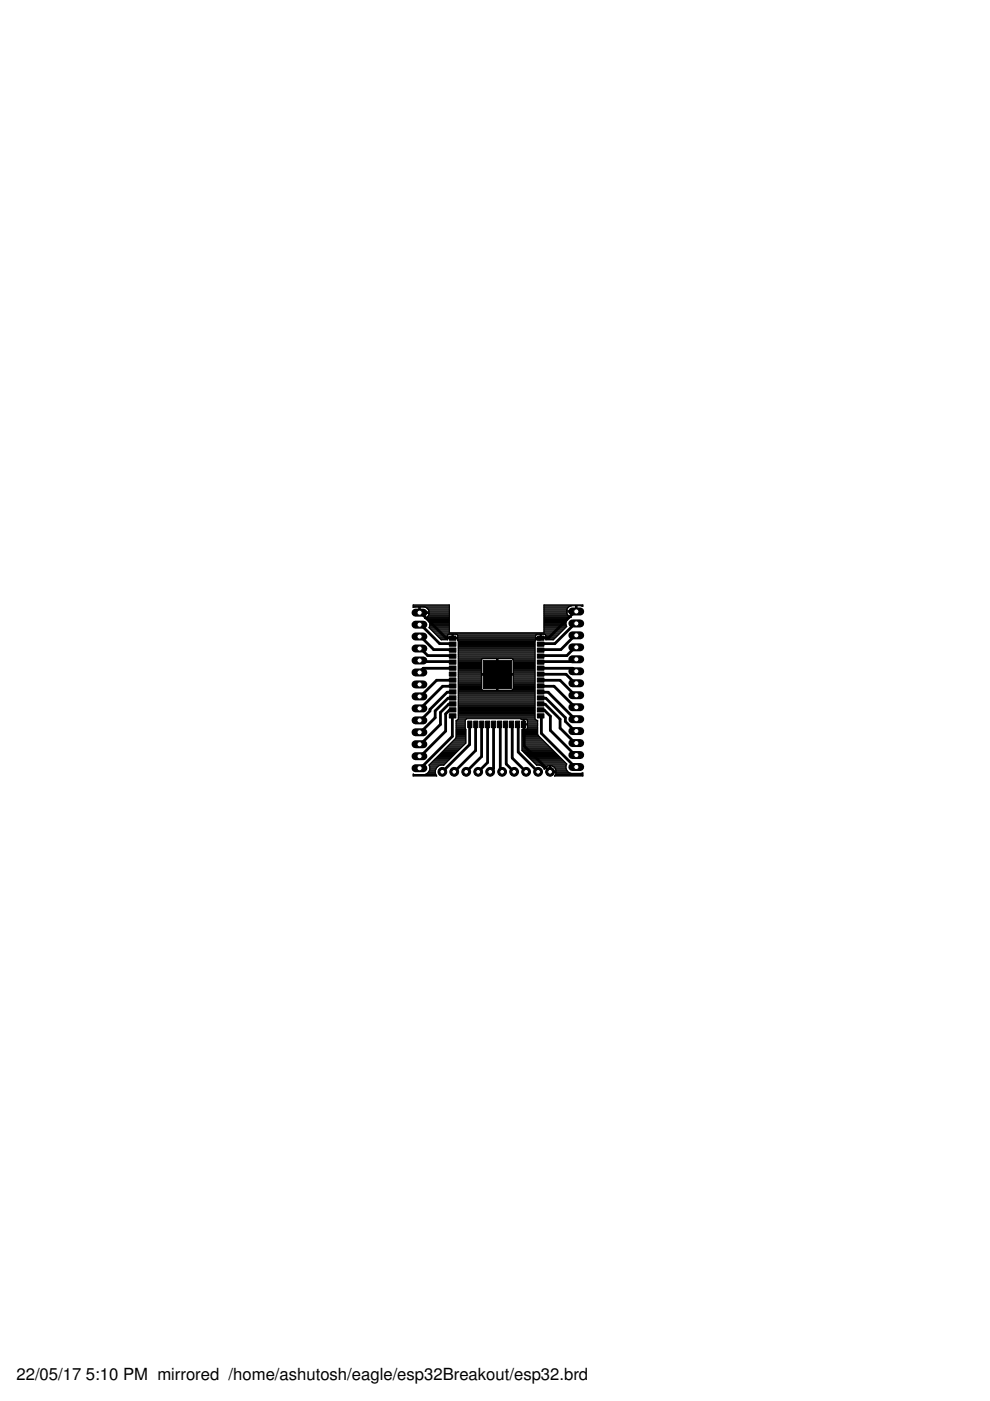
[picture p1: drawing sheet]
<svg xmlns="http://www.w3.org/2000/svg" width="210mm" height="297mm" viewBox="0 0 210 297" stroke-linecap="round" stroke-linejoin="round" font-family="sans-serif">
<defs><g id="words">
<g font-size="3.5">
<text x="3.5" y="292.5">22/05/17</text>
<text x="18.2" y="292.5">5:10 PM mirrored /home/ashutosh/eagle/esp32Breakout/esp32.brd</text>
</g>
</g></defs>
<g fill="#000" stroke="#000" stroke-width=".21">
<path d="M95.3 134.9h1.4v.8h-1.4zM95.3 136.1h1.4v.9h-1.4zM95.3 137.4h1.4v.9h-1.4zM95.3 138.7h1.4v.9h-1.4zM95.3 139.9h1.4v.9h-1.4zM102.4 140h6v6h-6zM113.9 134.9h1.4v.8h-1.4zM113.9 136.1h1.4v.9h-1.4zM113.9 137.4h1.4v.9h-1.4zM113.9 138.7h1.4v.9h-1.4zM113.9 139.9h1.4v.9h-1.4zM95.3 141.2h1.4v.9h-1.4z"/>
<path d="M95.3 142.5h1.4v.9h-1.4zM95.3 143.7h1.4v.9h-1.4zM95.3 145h1.4v.9h-1.4zM95.3 146.3h1.4v.9h-1.4zM95.3 147.5h1.4v.9h-1.4zM95.3 148.8h1.4v.9h-1.4zM95.3 150.1h1.4v.9h-1.4zM95.3 151.3h1.4v.9h-1.4zM99.2 152.9h.9v1.4h-.9zM100.4 152.9h.9v1.4h-.9zM101.7 152.9h.9v1.4h-.9zM103 152.9h.8v1.4h-.8z"/>
<path d="M104.2 152.9h.9v1.4h-.9zM105.5 152.9h.9v1.4h-.9zM106.8 152.9h.9v1.4h-.9zM108 152.9h.9v1.4h-.9zM109.3 152.9h.9v1.4h-.9zM110.6 152.9h.9v1.4h-.9zM113.9 141.2h1.4v.9h-1.4zM113.9 142.5h1.4v.9h-1.4zM113.9 143.7h1.4v.9h-1.4zM113.9 145h1.4v.9h-1.4zM113.9 146.3h1.4v.9h-1.4zM113.9 147.5h1.4v.9h-1.4z"/>
<path d="M113.9 148.8h1.4v.9h-1.4zM113.9 150.1h1.4v.9h-1.4zM113.9 151.3h1.4v.9h-1.4z"/>
</g>
<g fill="none" stroke="#000" stroke-width=".59">
<path d="M88.9 129.9l.4 .1 5.2 5.2 1.5 .1M88.9 132.4v.1M88.9 135h.4l2.6 2.7 4.1 .1M88.9 137.5l.4 .1 1.4 1.4 5.3 .1M88.9 132.5h.4l3.9 4 2.8 .1M122.2 129.6h-.3l-5.5 5.6h-1.6l-.3 .3h-.7M122.2 132.2h-.3l-4.3 4.3-3 .1M122.2 134.7h-.3l-3 3-4.3 .1M122.2 137.2h-.3l-1.7 1.8-5.6 .1M122.2 139.8l-.6 .5-7 .1M88.9 140l.2 .3 6.9 .1M96 141.6l-6.3 .1-.8 .9"/>
<path d="M96 144.2h-3.4l-3.3 3.4-.4 .1M96 145.4l-2.1 .1-4.6 4.6-.4 .1M96 146.7l-1.2 .1-3.6 3.6v.3l-1.9 1.9-.4 .1M96 148h-1l-2.7 2.7v1.5l-3 3-.4 .1M96 149.2l-.9 .1-1.7 1.7v2.6l-4.1 4.1-.4 .1M96 150.5l-.7 .1-.8 .8v3.6l-5.2 5.3h-.4M96 151.8l-.1 4.3-6.6 6.7-.4 .1M99.6 153.6v4.3l-5.8 5.7M100.9 153.6l-.1 5.5-4.5 4.5M102.2 153.6l-.1 6.8-3.3 3.2M103.4 153.6v8.1l-2 1.9M104.7 153.6l-.1 9.3-.7 .7"/>
<path d="M105.9 153.6l.2 .2v9.5l.3 .3M106.4 143h-1M107.2 153.6l.1 .2v8.2l1.7 1.6M108.5 153.6l.1 .2v6.9l2.9 2.9M109.7 153.6l.2 .2v5.6l4.2 4.2M111 153.6l.1 .2v4.4l5.5 5.4M114.6 142.9l5.4 .1 1.9 1.9h.3M114.6 141.6l6.9 .1 .7 .6M114.6 144.2h4.1l3.2 3.2h.3M114.6 145.4l2.9 .1 4.4 4.4h.3M114.6 146.7l1.6 .1 5.7 5.7h.3M114.6 148h1.1l4.2 4.2v.8l2 2h.3"/>
<path d="M114.6 149.2l1 .1 3.1 3.2v1.9l3.2 3.1h.3M114.6 150.5l.8 .1 1.3 1.2v3.1l5.2 5.2h.3M114.6 151.8h.2v3.7l7.1 7.1h.3"/>
</g>
<g fill="none" stroke="#000" stroke-width=".25">
<path d="M87.6 128.4h7.7M87.6 128.7h7.7M88 128.7l-.4 .1v-.6h7.7v6M88.8 128.7v1.1h6.5M88.8 129.6h.3M88.8 129.3h.3M88.8 129.1h.3M88.8 128.9h.3M89.1 128.7v1.3h6.2M89.9 128.7a1.24 1.24 0 0 1 1.1 1.1M90 131.1h5.3M90.5 128.9h4.8"/>
<path d="M90.5 130.9h4.8M90.6 131.3h4.7M90.7 130.7h4.6M90.7 129.1h4.6M90.8 131.6h4.5M90.8 129.3h4.5M90.9 130.5h4.4M91 131.8h4.3M91 130.2h4.3M91 129.6h4.3M91 130l-.4 .8-.5 .3a1.41 1.41 0 0 1 1 1.6M91 133.1h4.3"/>
<path d="M91 132.9h4.3M91.1 132h4.2M91.1 132.7l-.1 .4 2.6 2.6h1.3v-.3h1v-.9h-.7l-.3 .2M91.1 132.7h4.2M91.1 132.4h4.2M91.1 132.2h4.2M91.2 133.3h4.1M91.4 133.5h3.9M91.7 133.8h3.6M91.9 134h3.4M92.1 134.2h26.6M92.3 134.4h26.2"/>
<path d="M92.6 134.7h2.3M92.8 134.9h2.1M93 135.1h1.9M93.2 135.3h2.7M93.5 135.6h1.4M94.9 134.7v.5h2.1v-.4l-.2-.3h-.7v.9h.9l.2 .5v16.5M95.9 135.1h.2M95.9 134.9h.2M95.9 134.7h.2M96.1 135.3h18.5M97 134.7h16.6M97 135.8h16.6"/>
<path d="M97 135.6h16.6M97 135.1h16.6M97 134.9h16.6M97.2 140h4.9M97.2 139.8h4.9M97.2 139.6h16.2M97.2 139.3h16.2M97.2 139.1h16.2M97.2 138.9h16.2M97.2 138.7h16.2M97.2 138.4h16.2M97.2 138.2h16.2"/>
<path d="M97.2 138h16.2M97.2 137.8h16.2M97.2 137.5h16.2M97.2 137.3h16.2M97.2 137.1h16.2M97.2 136.9h16.2M97.2 136.7h16.2M97.2 136.4h16.2M97.2 136.2h16.2M97.2 136h16.2M105.3 140h.3M105.3 139.8h.3"/>
<path d="M108.8 139.8h4.6M108.8 140h4.6M114.6 135.1h.1M114.6 134.9h.1M114.6 134.7h.1M114.7 135.3h2.9M115.3 130h4.9M115.3 131.1h5.2M115.3 128.4h5.8M115.3 128.7h5.3M115.3 134h3.7M115.3 133.8h3.9"/>
<path d="M115.3 133.5h4.1M115.3 133.3h4.3M115.3 133.1h4.6M115.3 132.9h4.8M115.3 132.7h4.8M115.3 132.4h4.7M115.3 132.2h4.7M115.3 132h4.7M115.3 131.8h4.8M115.3 131.6h4.8M115.3 131.3h5M115.3 130.9h5.6"/>
<path d="M115.3 130.7h5.4M115.3 130.5h5.1M115.3 130.2h5M115.3 129.6h6.7M115.3 129.3h4.9M115.3 129.1h4.9M115.3 128.9h5.1M115.7 134.7h2.6M115.7 135.6h1.7M115.7 135.1h2.2M115.7 134.9h2.4M120 132.4l.2 .4-2.9 2.9h-1.6v-.3h-1v-.9h.7l.3 .2v.5h-2.1v-.4l.2-.3h.8v.9h-1l-.2 .5v16.5"/>
<path d="M120.1 129.8l.2 .5 .4 .4M120.7 130.7l.4 .1M121.1 130.8h.1M121.1 130.8a1.4 1.4 0 0 0-1.1 1.6M122 128.4v1.4h-6.7M122 128.7h.3M122 129.3h.3M122 129.1h.3M122 128.9h.3M122.3 128.4v1.1h-2.2a1.24 1.24 0 0 1 1.1-1.1l2.4 .1v-.3h-8.3v6M123.3 128.4h.3M93.2 160h3.1"/>
<path d="M93.4 159.7h3.2M93.6 159.5h3.2M93.9 159.3h3.1M94.1 159.1h3.1M94.3 158.9h3.2M94.5 158.6h3.2M94.8 158.4h3.1M95 158.2h3.1M95.2 158h3.1M95.4 157.8h3.2M95.7 157.5h3.1M95.9 157.3h2.9"/>
<path d="M96.1 157.1h2.7M96.3 156.9h2.5M96.5 156.6h2.3M96.7 156.4h2.1M96.7 153.5h1.9M96.7 156.2h2.1M96.7 156h2.1M96.7 155.7h2.1M96.7 155.5h2.1M96.7 155.3h2.1M96.7 155.1h2.1M96.7 154.9h2.1"/>
<path d="M96.7 154.6h2.1M96.7 154.4h1.9M96.7 154.2h1.9M96.7 154h1.9M96.7 153.8h1.9M96.7 153.3h1.9M96.7 153.1h1.9M96.7 152.9h1.9M97 152.6h1.7M97.2 152.4l-.5 .3v3.6l-.1 .3-5.6 5.6M97.2 142.9h16.2M97.2 152.4h1.7"/>
<path d="M97.2 152.2h16.2M97.2 152h16.2M97.2 151.7h16.2M97.2 151.5h16.2M97.2 151.3h16.2M97.2 151.1h16.2M97.2 150.9h16.2M97.2 150.6h16.2M97.2 150.4h16.2M97.2 150.2h16.2M97.2 150h16.2M97.2 149.8h16.2"/>
<path d="M97.2 149.5h16.2M97.2 149.3h16.2M97.2 149.1h16.2M97.2 148.9h16.2M97.2 148.7h16.2M97.2 148.4h16.2M97.2 148.2h16.2M97.2 148h16.2M97.2 147.8h16.2M97.2 147.5h16.2M97.2 147.3h16.2M97.2 147.1h16.2"/>
<path d="M97.2 146.9h16.2M97.2 146.6h16.2M97.2 146.4h16.2M97.2 146.2h4.9M97.2 146h4.9M97.2 145.8h4.9M97.2 145.5h4.9M97.2 145.3h4.9M97.2 145.1h4.9M97.2 144.9h4.9M97.2 144.7h4.9M97.2 144.4h4.9"/>
<path d="M97.2 144.2h4.9M97.2 144h4.9M97.2 143.8h4.9M97.2 143.5h4.9M97.2 143.3h4.9M97.2 143.1h8.1M97.2 142.6h4.9M97.2 142.4h4.9M97.2 142.2h4.9M97.2 142h4.9M97.2 141.8h4.9M97.2 141.5h4.9"/>
<path d="M97.2 141.3h4.9M97.2 141.1h4.9M97.2 140.9h4.9M97.2 140.7h4.9M97.2 140.4h4.9M97.2 140.2h4.9M98.8 157.5l-4.7 4.7M98.8 154.6v2.9M102.1 142.9v-3.2l.3-.1h2.9v6.7h-2.9l-.3-.1v-3.1h6.7v2.9l-.3 .3h-2.9v-6.7h2.9l.2 .1 .1 3.2M105.3 146.2h.3M105.3 146h.3M105.3 145.8h.3"/>
<path d="M105.3 145.5h.3M105.3 145.3h.3M105.3 145.1h.3M105.3 144.9h.3M105.3 144.7h.3M105.3 144.4h.3M105.3 144.2h.3M105.3 144h.3M105.3 143.8h.3M105.3 143.5h.3M105.3 143.3h.3M105.3 142.6h.3"/>
<path d="M105.3 142.4h.3M105.3 142.2h.3M105.3 142h.3M105.3 141.8h.3M105.3 141.5h.3M105.3 141.3h.3M105.3 141.1h.3M105.3 140.9h.3M105.3 140.7h.3M105.3 140.4h.3M105.3 140.2h.3M105.6 143.1h7.8"/>
<path d="M108.7 146.2h4.7M108.8 146h4.6M108.8 145.8h4.6M108.8 145.5h4.6M108.8 145.3h4.6M108.8 145.1h4.6M108.8 144.9h4.6M108.8 144.7h4.6M108.8 144.4h4.6M108.8 144.2h4.6M108.8 144h4.6M108.8 143.8h4.6"/>
<path d="M108.8 143.5h4.6M108.8 143.3h4.6M108.8 142.6h4.6M108.8 142.4h4.6M108.8 142.2h4.6M108.8 142h4.6M108.8 141.8h4.6M108.8 141.5h4.6M108.8 141.3h4.6M108.8 141.1h4.6M108.8 140.9h4.6M108.8 140.7h4.6"/>
<path d="M108.8 140.4h4.6M108.8 140.2h4.6M110.4 152.4h3M110.7 159.1h6.5M110.7 158.9h6.3M110.7 158.6h6.1M110.7 158.4h5.9M110.7 158.2h5.7M110.7 158h5.4M110.7 157.8h5.2M110.7 157.5h5M110.7 157.3h4.8"/>
<path d="M110.7 157.1h4.6M110.7 156.9h4.3M110.7 156.6h4.1M110.7 156.4h3.9M110.7 156.2h3.7M110.7 156h3.5M110.7 155.7h3.3M110.7 155.5h3.3M110.7 155.3h3.3M110.7 155.1h3.3M110.7 154.9h3.3M110.8 159.3h6.7"/>
<path d="M110.9 154.6h.2M110.9 154.4h.2M110.9 154.2h.2M110.9 154h.2M110.9 153.8h.2M110.9 153.3h.2M110.9 153.1h.2M110.9 152.9h.2M110.9 152.6h.2M111.1 159.5h6.6M111.3 159.7h6.6M111.5 160h6.6"/>
<path d="M111.6 154.6h2.4M111.8 152.6h1.8M111.8 154.4v-.7h-.9v1h-.2v4.4l3 3.1h6.4M111.8 154.4l-.2 .2M111.8 154.4h2.2M111.8 152.8l-.2-.3h-.5v2.2l.5-.1M111.8 152.8v.7M111.8 154.2h2.2M111.8 154h2.2M111.8 153.8h2.2M111.8 153.3h2.2M111.8 153.1h2.2"/>
<path d="M111.8 152.9h2.2M113.4 152.4l.3 .3h.3v2.9l.1 .3 6.1 6.1M114 153.5h-3.1v-1l-.5-.1h-11.5l-.3 .3v1.8l.2 .1M87.6 164.2h.1M87.6 164.4h4.9M90.1 164.2h2.3M90.6 164h1.7M90.8 163.7h1.5M91 162.2l.1 .4M91 162.2h3.1M91 163.5h1.3M91 162.4h1.9"/>
<path d="M91.1 163.3h1.2M91.1 163.1h1.3M91.1 162.9h1.4M91.1 162.6h1.6M91.2 162h3.1M91.4 161.7h3.2M91.7 161.5h3.1M91.9 161.3h3.1M92.1 161.1h3.1M92.3 160.8h3.1M92.5 160.6h3.2M92.8 160.4h3.1"/>
<path d="M92.9 162.4a1.43 1.43 0 0 0-.3 2.1h-5v-.4l2.4 .1a1.4 1.4 0 0 0 1.1-1.6M93 160.2h3.1M93.5 162.2l-.6 .2M94 162.2h.1M111.7 160.2h6.7M112 160.4h6.6M112.2 160.6h6.6M112.4 160.8h6.6M112.6 161.1h6.7M112.8 161.3h6.7M113.1 161.5h6.6M113.3 161.7h6.6"/>
<path d="M113.5 162h6.6M114.3 162.2l.6 .2M114.9 162.4l.4 .4M114.9 162.4h1.2M115.1 162.6h.6M115.3 162.9h.2M115.4 163.1h.1M115.7 162.6l-.3 .5-.1-.3M115.7 162.6l.8-.3v1.2h3.8M116.5 163.3h.2M116.5 163.1h.2M116.5 162.9h.2"/>
<path d="M116.5 162.6h.2M116.5 162.4h.2M116.7 163.7h3.9M117.1 162.4h2.9M117.1 162.4l-.4-.1v1.5h1.2v.2M117.1 162.4l.4 .2M117.5 162.6l.4 .7M117.5 162.6h2.5M117.7 164.4h5.9M117.7 162.9h2.3M117.8 164.2h5.8M117.8 163.1h2.3"/>
<path d="M117.9 163.3v.2M117.9 164h3.2M117.9 163.3h2.3M120.2 162a1.33 1.33 0 0 0 .9 2h2.2l.3-.1v.6h-6l.3-.5M123.3 164h.3"/>
</g>
<path d="M121.3 162.6h1.7" fill="none" stroke="#000" stroke-width="1.7"/>
<circle cx="122.2" cy="162.6" r=".55" fill="#fff" stroke="#000" stroke-width=".21"/>
<path d="M121.3 160.1h1.7" fill="none" stroke="#000" stroke-width="1.7"/>
<circle cx="122.2" cy="160.1" r=".55" fill="#fff" stroke="#000" stroke-width=".21"/>
<path d="M121.3 157.5h1.7" fill="none" stroke="#000" stroke-width="1.7"/>
<circle cx="122.2" cy="157.5" r=".55" fill="#fff" stroke="#000" stroke-width=".21"/>
<path d="M121.3 155h1.7" fill="none" stroke="#000" stroke-width="1.7"/>
<circle cx="122.2" cy="155" r=".55" fill="#fff" stroke="#000" stroke-width=".21"/>
<path d="M121.3 152.5h1.7" fill="none" stroke="#000" stroke-width="1.7"/>
<circle cx="122.2" cy="152.5" r=".55" fill="#fff" stroke="#000" stroke-width=".21"/>
<path d="M121.3 149.9h1.7" fill="none" stroke="#000" stroke-width="1.7"/>
<circle cx="122.2" cy="149.9" r=".55" fill="#fff" stroke="#000" stroke-width=".21"/>
<path d="M121.3 147.4h1.7" fill="none" stroke="#000" stroke-width="1.7"/>
<circle cx="122.2" cy="147.4" r=".55" fill="#fff" stroke="#000" stroke-width=".21"/>
<path d="M121.3 144.9h1.7" fill="none" stroke="#000" stroke-width="1.7"/>
<circle cx="122.2" cy="144.9" r=".55" fill="#fff" stroke="#000" stroke-width=".21"/>
<path d="M121.3 142.3h1.7" fill="none" stroke="#000" stroke-width="1.7"/>
<circle cx="122.2" cy="142.3" r=".55" fill="#fff" stroke="#000" stroke-width=".21"/>
<path d="M121.3 139.8h1.7" fill="none" stroke="#000" stroke-width="1.7"/>
<circle cx="122.2" cy="139.8" r=".55" fill="#fff" stroke="#000" stroke-width=".21"/>
<path d="M121.3 137.2h1.7" fill="none" stroke="#000" stroke-width="1.7"/>
<circle cx="122.2" cy="137.2" r=".55" fill="#fff" stroke="#000" stroke-width=".21"/>
<path d="M121.3 134.7h1.7" fill="none" stroke="#000" stroke-width="1.7"/>
<circle cx="122.2" cy="134.7" r=".55" fill="#fff" stroke="#000" stroke-width=".21"/>
<path d="M121.3 132.2h1.7" fill="none" stroke="#000" stroke-width="1.7"/>
<circle cx="122.2" cy="132.2" r=".55" fill="#fff" stroke="#000" stroke-width=".21"/>
<path d="M121.3 129.6h1.7" fill="none" stroke="#000" stroke-width="1.7"/>
<circle cx="122.2" cy="129.6" r=".55" fill="#fff" stroke="#000" stroke-width=".21"/>
<path d="M88.1 129.9h1.7" fill="none" stroke="#000" stroke-width="1.7"/>
<circle cx="89" cy="129.9" r=".55" fill="#fff" stroke="#000" stroke-width=".21"/>
<path d="M88.1 132.4h1.7" fill="none" stroke="#000" stroke-width="1.7"/>
<circle cx="89" cy="132.4" r=".55" fill="#fff" stroke="#000" stroke-width=".21"/>
<path d="M88.1 135h1.7" fill="none" stroke="#000" stroke-width="1.7"/>
<circle cx="89" cy="135" r=".55" fill="#fff" stroke="#000" stroke-width=".21"/>
<path d="M88.1 137.5h1.7" fill="none" stroke="#000" stroke-width="1.7"/>
<circle cx="89" cy="137.5" r=".55" fill="#fff" stroke="#000" stroke-width=".21"/>
<path d="M88.1 140h1.7" fill="none" stroke="#000" stroke-width="1.7"/>
<circle cx="89" cy="140" r=".55" fill="#fff" stroke="#000" stroke-width=".21"/>
<path d="M88.1 142.6h1.7" fill="none" stroke="#000" stroke-width="1.7"/>
<circle cx="89" cy="142.6" r=".55" fill="#fff" stroke="#000" stroke-width=".21"/>
<path d="M88.1 145.1h1.7" fill="none" stroke="#000" stroke-width="1.7"/>
<circle cx="89" cy="145.1" r=".55" fill="#fff" stroke="#000" stroke-width=".21"/>
<path d="M88.1 147.7h1.7" fill="none" stroke="#000" stroke-width="1.7"/>
<circle cx="89" cy="147.7" r=".55" fill="#fff" stroke="#000" stroke-width=".21"/>
<path d="M88.1 150.2h1.7" fill="none" stroke="#000" stroke-width="1.7"/>
<circle cx="89" cy="150.2" r=".55" fill="#fff" stroke="#000" stroke-width=".21"/>
<path d="M88.1 152.7h1.7" fill="none" stroke="#000" stroke-width="1.7"/>
<circle cx="89" cy="152.7" r=".55" fill="#fff" stroke="#000" stroke-width=".21"/>
<path d="M88.1 155.3h1.7" fill="none" stroke="#000" stroke-width="1.7"/>
<circle cx="89" cy="155.3" r=".55" fill="#fff" stroke="#000" stroke-width=".21"/>
<path d="M88.1 157.8h1.7" fill="none" stroke="#000" stroke-width="1.7"/>
<circle cx="89" cy="157.8" r=".55" fill="#fff" stroke="#000" stroke-width=".21"/>
<path d="M88.1 160.3h1.7" fill="none" stroke="#000" stroke-width="1.7"/>
<circle cx="89" cy="160.3" r=".55" fill="#fff" stroke="#000" stroke-width=".21"/>
<path d="M88.1 162.9h1.7" fill="none" stroke="#000" stroke-width="1.7"/>
<circle cx="89" cy="162.9" r=".55" fill="#fff" stroke="#000" stroke-width=".21"/>
<circle cx="93.8" cy="163.6" r=".93" fill="#000" stroke="#000" stroke-width=".21"/>
<circle cx="93.8" cy="163.6" r=".51" fill="#fff" stroke="#000" stroke-width=".21"/>
<circle cx="96.3" cy="163.6" r=".93" fill="#000" stroke="#000" stroke-width=".21"/>
<circle cx="96.3" cy="163.6" r=".51" fill="#fff" stroke="#000" stroke-width=".21"/>
<circle cx="98.8" cy="163.6" r=".93" fill="#000" stroke="#000" stroke-width=".21"/>
<circle cx="98.8" cy="163.6" r=".51" fill="#fff" stroke="#000" stroke-width=".21"/>
<circle cx="101.4" cy="163.6" r=".93" fill="#000" stroke="#000" stroke-width=".21"/>
<circle cx="101.4" cy="163.6" r=".51" fill="#fff" stroke="#000" stroke-width=".21"/>
<circle cx="103.9" cy="163.6" r=".93" fill="#000" stroke="#000" stroke-width=".21"/>
<circle cx="103.9" cy="163.6" r=".51" fill="#fff" stroke="#000" stroke-width=".21"/>
<circle cx="106.5" cy="163.6" r=".93" fill="#000" stroke="#000" stroke-width=".21"/>
<circle cx="106.5" cy="163.6" r=".51" fill="#fff" stroke="#000" stroke-width=".21"/>
<circle cx="109" cy="163.6" r=".93" fill="#000" stroke="#000" stroke-width=".21"/>
<circle cx="109" cy="163.6" r=".51" fill="#fff" stroke="#000" stroke-width=".21"/>
<circle cx="111.5" cy="163.6" r=".93" fill="#000" stroke="#000" stroke-width=".21"/>
<circle cx="111.5" cy="163.6" r=".51" fill="#fff" stroke="#000" stroke-width=".21"/>
<circle cx="114.1" cy="163.6" r=".93" fill="#000" stroke="#000" stroke-width=".21"/>
<circle cx="114.1" cy="163.6" r=".51" fill="#fff" stroke="#000" stroke-width=".21"/>
<circle cx="116.6" cy="163.6" r=".93" fill="#000" stroke="#000" stroke-width=".21"/>
<circle cx="116.6" cy="163.6" r=".51" fill="#fff" stroke="#000" stroke-width=".21"/>
<use href="#words"/>
</svg>
